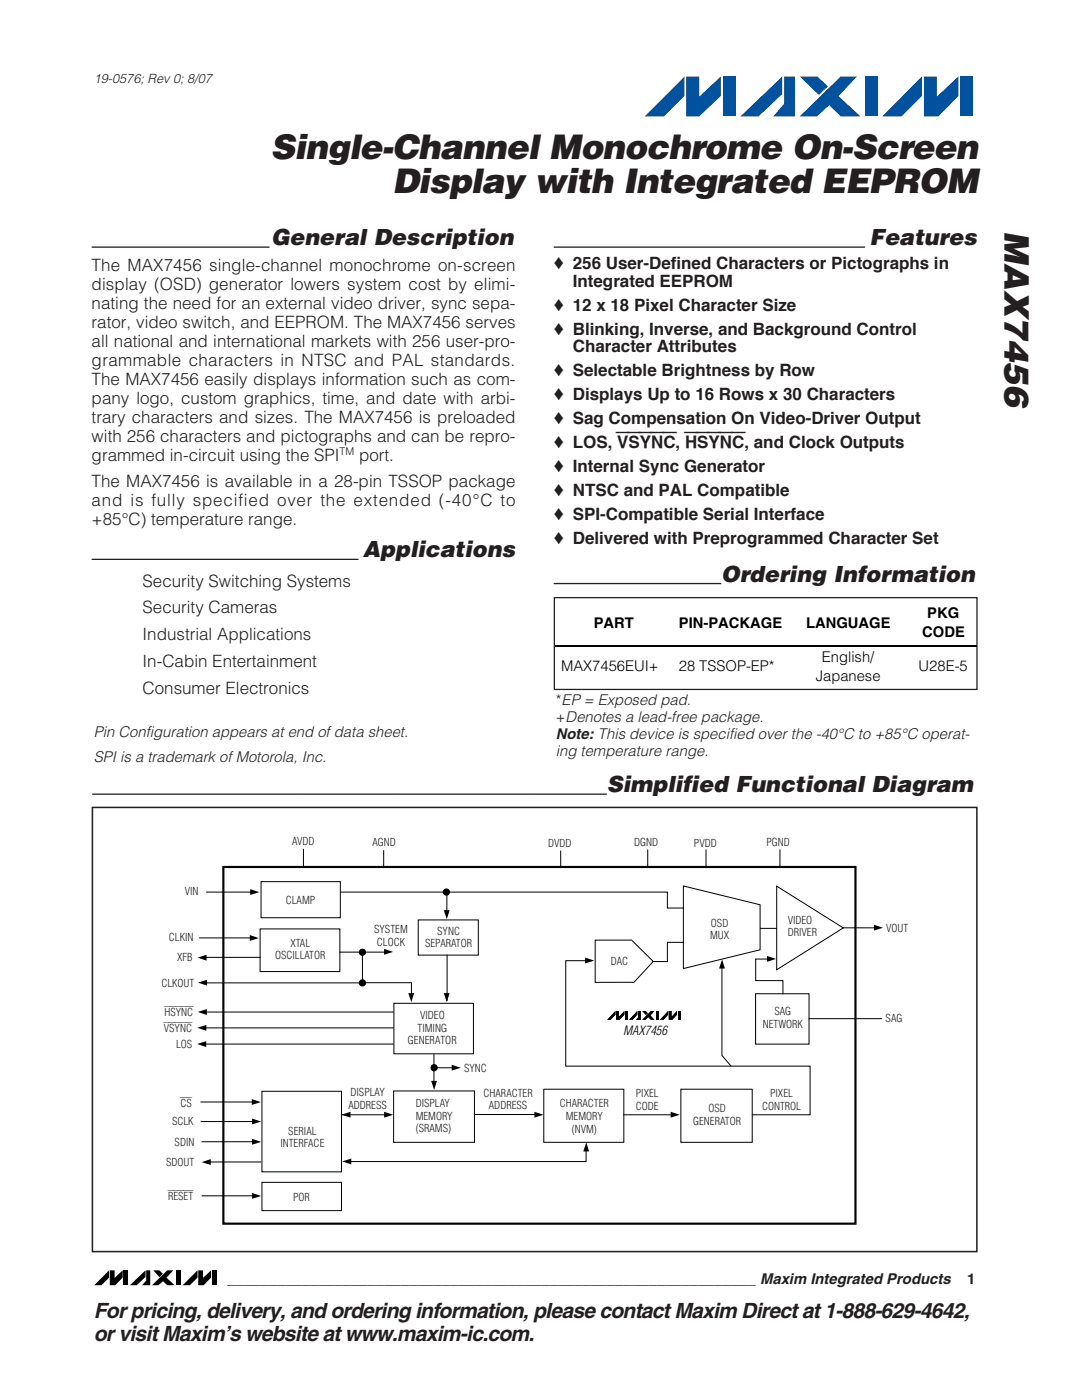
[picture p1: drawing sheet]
<svg xmlns="http://www.w3.org/2000/svg" width="216mm" height="279mm" viewBox="0 0 216 279" stroke-linecap="round" stroke-linejoin="round" font-family="sans-serif">
<defs><g id="words">
<g font-size="6.8" fill="#231f20">
<text x="54" y="31.7">Single-Channel Monochrome On-Screen</text>
<text x="78.3" y="38.5">Display with Integrated EEPROM</text>
<text x="200.4" y="46.1" transform="rotate(90 200.4 46.1)">MAX7456</text>
</g>
<g font-size="4.4" fill="#231f20">
<text x="54.1" y="48.9">General Description</text>
<text x="173.5" y="48.9">Features</text>
<text x="72.4" y="111.2">Applications</text>
<text x="143.9" y="116.1">Ordering Information</text>
<text x="121.1" y="158.1">Simplified Functional Diagram</text>
</g>
<g font-size="4.2" fill="#231f20">
<text x="18.7" y="262.9">For pricing, delivery, and ordering information, please contact Maxim Direct at 1-888-629-4642,</text>
<text x="18.7" y="267.6">or visit Maxim’s website at www.maxim-ic.com.</text>
</g>
<g font-size="3.4" fill="#231f20">
<text x="110.5" y="53.7">♦ 256 User-Defined Characters or Pictographs in</text>
<text x="18.3" y="54">The MAX7456 single-channel monochrome on-screen</text>
<text x="18.3" y="57.8">display (OSD) generator lowers system cost by elimi-</text>
<text x="114.3" y="57.2">Integrated EEPROM</text>
<text x="18.3" y="61.6">nating the need for an external video driver, sync sepa-</text>
<text x="18.3" y="65.4">rator, video switch, and EEPROM. The MAX7456 serves</text>
<text x="110.5" y="62">♦ 12 x 18 Pixel Character Size</text>
<text x="18.3" y="69.2">all national and international markets with 256 user-pro-</text>
<text x="110.5" y="66.8">♦ Blinking, Inverse, and Background Control</text>
<text x="114.3" y="70.3">Character Attributes</text>
<text x="18.3" y="73.1">grammable characters in NTSC and PAL standards.</text>
<text x="18.3" y="76.9">The MAX7456 easily displays information such as com-</text>
<text x="110.5" y="75.1">♦ Selectable Brightness by Row</text>
<text x="18.3" y="80.7">pany logo, custom graphics, time, and date with arbi-</text>
<text x="110.5" y="79.9">♦ Displays Up to 16 Rows x 30 Characters</text>
<text x="18.3" y="84.5">trary characters and sizes. The MAX7456 is preloaded</text>
<text x="18.3" y="88.3">with 256 characters and pictographs and can be repro-</text>
<text x="110.5" y="84.7">♦ Sag Compensation On Video-Driver Output</text>
<text x="110.5" y="89.4">♦ LOS, VSYNC, HSYNC, and Clock Outputs</text>
<text x="18.3" y="92.1">grammed in-circuit using the SPI</text>
<text x="71.6" y="92.1">port.</text>
<text x="110.5" y="94.2">♦ Internal Sync Generator</text>
<text x="18.3" y="97.2">The MAX7456 is available in a 28-pin TSSOP package</text>
<text x="18.3" y="101">and is fully specified over the extended (-40°C to</text>
<text x="110.5" y="99">♦ NTSC and PAL Compatible</text>
<text x="18.3" y="104.8">+85°C) temperature range.</text>
<text x="110.5" y="103.8">♦ SPI-Compatible Serial Interface</text>
<text x="110.5" y="108.6">♦ Delivered with Preprogrammed Character Set</text>
<text x="28.4" y="117.1">Security Switching Systems</text>
<text x="28.4" y="122.4">Security Cameras</text>
<text x="28.4" y="127.7">Industrial Applications</text>
<text x="28.4" y="133.1">In-Cabin Entertainment</text>
<text x="28.4" y="138.4">Consumer Electronics</text>
</g>
<g font-size="3" fill="#231f20">
<text x="110.9" y="140.7">*EP = Exposed pad.</text>
<text x="18.7" y="147.1">Pin Configuration appears at end of data sheet.</text>
<text x="110.9" y="144.1">+Denotes a lead-free package.</text>
<text x="110.9" y="147.4">Note: This device is specified over the -40°C to +85°C operat-</text>
<text x="18.7" y="152.1">SPI is a trademark of Motorola, Inc.</text>
<text x="110.9" y="150.8">ing temperature range.</text>
<text x="45.4" y="256.3">________________________________________________________________ Maxim Integrated Products</text>
<text x="193" y="256.3">1</text>
</g>
<g font-size="2.9">
<text x="118.5" y="125.3">PART</text>
<text x="135.4" y="125.3">PIN-PACKAGE</text>
<text x="160.9" y="125.3">LANGUAGE</text>
<text x="185" y="123.4">PKG</text>
<text x="184" y="127.2">CODE</text>
<text x="112" y="134">MAX7456EUI+</text>
<text x="135.4" y="134">28 TSSOP-EP*</text>
<text x="162.8" y="135.9">Japanese</text>
<text x="164" y="132.2">English/</text>
<text x="183.3" y="134">U28E-5</text>
</g>
<text font-size="2.6" x="124.3" y="206.5">MAX7456</text>
<text font-size="2.5" fill="#231f20" x="18.7" y="16.6">19-0576; Rev 0; 8/07</text>
<g font-size="2.2" fill="#231f20">
<text x="58.3" y="168.6">AVDD</text>
<text x="74.3" y="168.9">AGND</text>
<text x="109.4" y="169.1">DVDD</text>
<text x="126.5" y="168.8">DGND</text>
<text x="138.5" y="169">PVDD</text>
<text x="153" y="168.8">PGND</text>
<text x="36.9" y="178.7">VIN</text>
<text x="57" y="180.4">CLAMP</text>
<text x="141.9" y="185">OSD</text>
<text x="157.2" y="184.3">VIDEO</text>
<text x="176.8" y="185.9">VOUT</text>
<text x="33.7" y="187.9">CLKIN</text>
<text x="35.3" y="191.8">XFB</text>
<text x="54.9" y="191.4">OSCILLATOR</text>
<text x="57.9" y="188.9">XTAL</text>
<text x="74.7" y="186.3">SYSTEM</text>
<text x="75.2" y="188.8">CLOCK</text>
<text x="84.8" y="189.1">SEPARATOR</text>
<text x="87.2" y="186.6">SYNC</text>
<text x="141.7" y="187.5">MUX</text>
<text x="157.2" y="186.8">DRIVER</text>
<text x="32.2" y="197">CLKOUT</text>
<text x="121.9" y="192.7">DAC</text>
<text x="32.8" y="202.7">HSYNC</text>
<text x="83.8" y="203.4">VIDEO</text>
<text x="154.5" y="202.6">SAG</text>
<text x="32.7" y="206">VSYNC</text>
<text x="35.2" y="209.2">LOS</text>
<text x="81.4" y="208.4">GENERATOR</text>
<text x="83.3" y="205.9">TIMING</text>
<text x="152.2" y="205.1">NETWORK</text>
<text x="176.7" y="204.1">SAG</text>
<text x="92.6" y="214">SYNC</text>
<text x="36" y="220.8">CS</text>
<text x="69.5" y="221.3">ADDRESS</text>
<text x="70" y="218.8">DISPLAY</text>
<text x="82.9" y="220.9">DISPLAY</text>
<text x="96.5" y="218.9">CHARACTER</text>
<text x="97.6" y="221.4">ADDRESS</text>
<text x="111.7" y="221">CHARACTER</text>
<text x="126.9" y="221.5">CODE</text>
<text x="126.9" y="219">PIXEL</text>
<text x="141.4" y="222">OSD</text>
<text x="152.1" y="221.5">CONTROL</text>
<text x="153.7" y="219">PIXEL</text>
<text x="34.3" y="224.5">SCLK</text>
<text x="57.5" y="226.4">SERIAL</text>
<text x="82.9" y="223.4">MEMORY</text>
<text x="82.9" y="225.9">(SRAMS)</text>
<text x="112.9" y="223.5">MEMORY</text>
<text x="114.1" y="226.1">(NVM)</text>
<text x="138.3" y="224.5">GENERATOR</text>
<text x="33.2" y="232.7">SDOUT</text>
<text x="34.8" y="228.6">SDIN</text>
<text x="56" y="228.9">INTERFACE</text>
<text x="33.5" y="239.5">RESET</text>
<text x="58.5" y="239.7">POR</text>
</g>
<text font-size="2.1" fill="#231f20" x="67.8" y="90.8">TM</text>
</g></defs>
<g fill="#00529f">
<path d="M147.7 23.2l8.4-7.9v3.5l-4.8 4.4z"/>
<path d="M156.5 15.3h2.1v7.9h-4.3l2.2-2.5z"/>
<path d="M159.6 15.3h3.5l2.1 1.9-1.8 1.8z"/>
<path d="M159.6 23.2l8.2-7.9h3.2l-3.7 3.9 4.4 4h-4l-2.2-2.2-2.5 2.2z"/>
<path d="M136.6 15.3v3.8l-4.1 4.1h-3.9z"/>
<path d="M136.9 15.3h2.6v4l4.3-4v3.8l-4.3 4.1h-2.6z"/>
<path d="M144.2 15.3h2.6v7.9h-2.6z"/>
<path d="M172.6 15.3h2.6v7.9h-2.6z"/>
<path d="M184 15.2v3.9l-4.1 4.1h-3.9z"/>
<path d="M184.4 15.3h2.5v4l4.4-4.1v3.9l-4 4.1h-2.9z"/>
<path d="M191.6 15.3h2.6v7.9h-2.6z"/>
</g>
<path d="M18.6 251.5h26v5.1h-26z" fill="#fff"/>
<path d="M21.8 253.5v1.5l-1.6 1.5h-1.4zM21.9 253.5h1v1.5l1.6-1.5v1.5l-1.5 1.5h-1.1zM24.6 253.5h1v3h-1zM25.9 256.5l3.1-3v1.3l-1.7 1.7zM29.2 253.5h.8v3h-1.6l.8-.9zM30.6 253.5h1.2l.7 .7-.7 .7zM30.3 256.5l3.1-3h1.2l-1.4 1.5 1.6 1.5h-1.4l-.9-.8-.9 .8zM35.2 253.5h.9v3h-.9zM39.4 253.5v1.5l-1.5 1.5h-1.4zM39.6 253.5h.9v1.5l1.6-1.5v1.5l-1.5 1.5h-1zM42.3 253.5h.9v3h-.9z" fill="#000"/>
<path d="M18.3 49.3h35.5M110.5 49.3h62.1M18.3 111.6h53.2M110.5 116.5h33.4" fill="none" stroke="#231f20" stroke-width=".26"/>
<path d="M110.7 119.4h84.1v18.1h-84.1z" fill="#fff"/>
<path d="M110.7 128.9h84.2" fill="none" stroke="#000" stroke-width=".2"/>
<path d="M110.6 119.3h84.3v18.3h-84.3z" fill="none" stroke="#231f20" stroke-width=".25"/>
<path d="M18.6 161.3h176.2v88.3h-176.2z" fill="#fff"/>
<path d="M167.9 185.2h7" fill="none" stroke="#000" stroke-width=".2"/>
<path d="M155 176.9l13.3 8.3-13.3 8.3z" fill="#fff" stroke="#000" stroke-width=".2"/>
<g fill="#000">
<path d="M49.9 177.4l1.8 .6-1.8 .6zM39.4 191.1l1.8-.6v1.2zM39.5 196.1l1.8-.6v1.2zM49.8 186.6l1.8 .6-1.8 .6zM76.6 189.4l1.8 .6-1.8 .5zM88.5 181.6h1.2l-.6 1.9zM116.8 191.1l1.8 .6-1.8 .6zM144.1 191.5l.5 1.8h-1.1zM153 190.8l1.8 .6-1.8 .5zM174.4 184.6l1.8 .6-1.8 .5zM39.3 208.4l1.8-.6v1.2zM39.4 205.1l1.8-.5v1.1z"/>
<path d="M39.5 202l1.8-.6v1.2zM50.2 219.3l1.8 .6-1.8 .6zM81.5 198.2h1.1l-.5 1.8zM86 215.7h1.2l-.6 1.8zM88.5 198.2h1.2l-.6 1.8zM90.1 212.5l1.8 .6-1.8 .6zM122.8 201.8v.7l-1 1h-.6zM122.9 201.8h.6v1.1l1.1-1.1v.7l-1 1h-.7zM124.7 201.8h.6v1.7h-.6zM127.2 201.8v.7l-1 1h-.7zM127.3 201.8h.6v1.7h-1l.4-.4zM129.9 201.8h.7l-.8 .8 .8 .9h-.7l-.5-.5-.6 .5h-.7z"/>
<path d="M128.1 201.8h.7l.5 .4-.4 .3zM130.9 201.8h.5v1.7h-.5zM133.3 201.8v.7l-.9 1h-.7zM133.4 201.8h.6v1.1l1.1-1.1v.7l-1 1h-.7zM135.2 201.8h.6v1.7h-.6zM40.2 231.9l1.9-.6v1.2zM50.3 227.3l1.8 .6-1.8 .6zM50.3 238.1l1.8 .6-1.8 .5zM50.3 223.2l1.8 .6-1.8 .6zM68.1 222.5l1.8-.6v1.1zM68.3 231.8l1.8-.6v1.2zM76.6 221.9l1.9 .6-1.9 .5z"/>
<path d="M106.6 221.9l1.8 .6-1.8 .5zM117 228l.5 1.8h-1.1zM133.8 221.9l1.8 .6-1.8 .5z"/>
</g>
<g fill="none" stroke="#000" stroke-width=".2">
<path d="M41.2 178h9M52.1 176h15.8v7.2h-15.8zM60.5 169.4v3.4M68 178h65.2v3.2h3.2M76.6 169.7v3.4M89.2 178.1v3.8M111.9 169.8v3.4M129.2 169.5v3.5M136.4 176.8l15.3 3.8v8.9l-15.3 3.8zM140.9 169.5v3.5M155.6 169.5v3.5M39.8 187.2h10.2"/>
<path d="M40.8 191.1h11.1M51.9 185.4h15.9v8.5h-15.9zM67.8 190h9.4M72.3 190v6.2h-31.5M72.4 196.1h9.7v2.7M83.5 183.6h11.9v7h-11.9zM89.2 190.6v9M116.9 191.7h-4v21.1h48.7v9.7h-11.5M126.1 187.6h-7.3v8.5l7.7-.1 3.9-4.1-4.3-4.2M136.4 188.1h-3.2v3.8h-2.9M144.1 193.1v17.5l1.7 2.1M150.8 198.3h10.6v10.1h-10.6z"/>
<path d="M151.7 185.3h3.3M153.2 191.4h-2.4v4.3h5.4v2.6M40.1 219.9h10.3M40.8 202h37.7M40.8 205.1h37.7M40.8 208.4h37.7M52.3 217.8h15.8v16.1h-15.8zM78.5 217.7h16.2v10.3h-16.2zM78.6 200.2h15.9v10.1h-15.9zM86.6 210.5v5.6M86.6 213.1h3.7M108.5 217.4h16v10.6h-16z"/>
<path d="M135.9 217.4h14.2v10.6h-14.2zM161.4 203.3h14.5M40.1 223.8h10.3M40.3 227.9h10.3M40.3 238.7h10.3M41.7 231.9h10.3M52.3 236h15.8v5.6h-15.8zM68.1 222.5h8.7M94.7 222.4h12.2M116.9 229.2v2.6h-47M124.5 222.5h9.7"/>
</g>
<path d="M44.6 173h126.1v71.2h-126.1z" fill="none" stroke="#000" stroke-width=".43"/>
<g fill="#000" stroke="#000" stroke-width=".2">
<circle cx="89.1" cy="178" r=".62"/>
<circle cx="72.3" cy="190" r=".62"/>
<circle cx="72.3" cy="196.2" r=".62"/>
<circle cx="86.6" cy="213.1" r=".62"/>
</g>
<path d="M18.4 161.1h176.5v88.7h-176.5z" fill="none" stroke="#231f20" stroke-width=".3"/>
<path d="M18.4 158.5h102.7" fill="none" stroke="#231f20" stroke-width=".26"/>
<use href="#words"/>
</svg>
